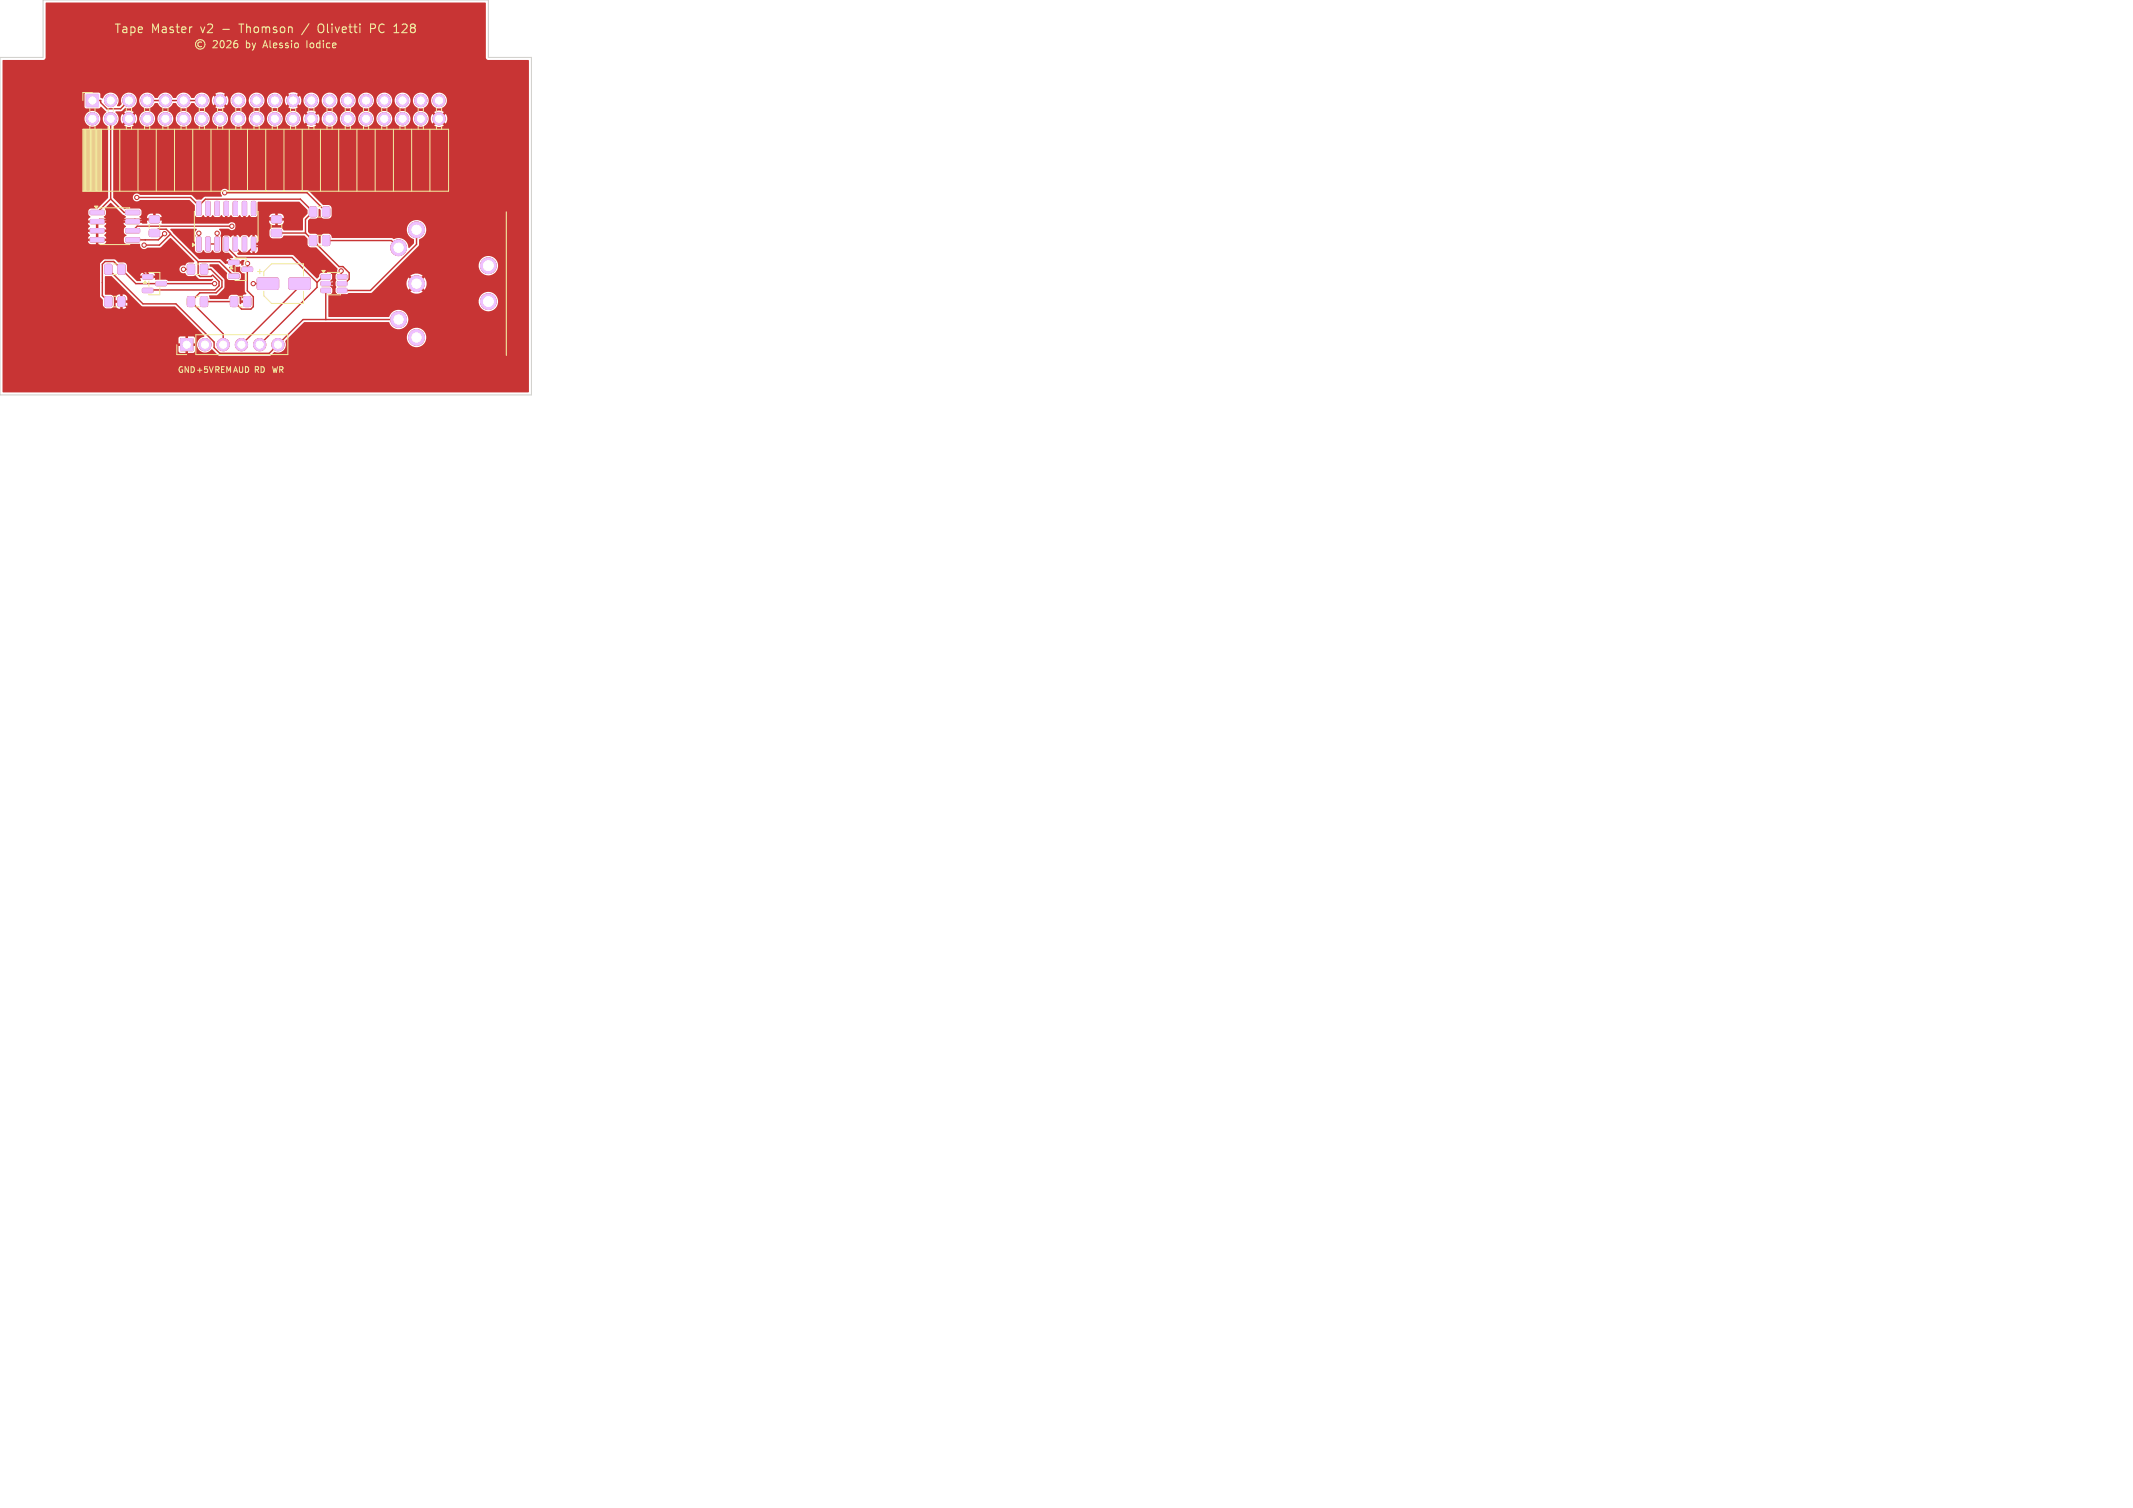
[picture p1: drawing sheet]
<svg xmlns="http://www.w3.org/2000/svg" width="297mm" height="210mm" viewBox="0 0 297 210" stroke-linecap="round" stroke-linejoin="round" font-family="sans-serif">
<defs><g id="words">
<g font-size="1.7" fill="#f2eda1">
<text x="15.8" y="4.8">Tape</text>
<text x="21.1" y="4.8">Master</text>
<text x="28.1" y="4.8">v2</text>
<text x="31.3" y="4.8">-</text>
<text x="33.9" y="4.8">Thomson</text>
<text x="45.2" y="4.8">Olivetti</text>
<text x="52.7" y="4.8">PC</text>
<text x="56.2" y="4.8">128</text>
</g>
<g font-size="1.4" fill="#f2eda1">
<text x="34.3" y="6.9">by</text>
<text x="36.9" y="6.9">Alessio</text>
<text x="43.1" y="6.9">Iodice</text>
</g>
<g font-size="1.1" fill="#f2eda1">
<text x="24.7" y="52.1">GND+5V REMAUD RD</text>
<text x="37.8" y="52.1">WR</text>
</g>
</g></defs>
<g fill="#c83434" stroke="#c83434" stroke-width=".14">
<path d="M26.1 41.4l.7-.1 .3 .2v1l-.2 .2h-.6l-.2-.2z"/>
<path d="M28 41.4l.7-.1 .2 .2v1l-.1 .2h-.7l-.2-.2z"/>
<path d="M35.9 38.8l.1-.1h2.6l.2 .3v1.1l-.3 .2h-2.5l-.2-.2z"/>
<path d="M40.3 38.8l.2-.1h2.5l.2 .3v1.1l-.2 .2h-2.6l-.2-.2z"/>
<path d="M12.6 29.3h1.8l.1 .5-.1 .1h-1.8l-.1-.2z"/>
<path d="M12.6 30.6h1.8l.1 .5-.1 .1h-1.8l-.1-.2z"/>
<path d="M12.6 31.9l1.8-.1 .1 .5-.1 .1h-1.8l-.1-.1z"/>
<path d="M12.6 33.1h1.8l.1 .5-.1 .1h-1.8l-.1-.1z"/>
<path d="M17.5 33.1h1.9v.5l-.1 .1h-1.7l-.1-.1z"/>
<path d="M17.5 31.9l1.9-.1v.5l-.1 .1h-1.7l-.1-.1z"/>
<path d="M17.5 30.6h1.9v.5l-.1 .1h-1.7l-.1-.2z"/>
<path d="M17.5 29.3h1.9v.5l-.1 .1h-1.7l-.1-.2z"/>
<path d="M31.9 36.3h1.3l.1 .5-.2 .1-1.2-.1-.1-.1z"/>
<path d="M31.9 38.2h1.3l.1 .5-.2 .1-1.2-.1-.1-.1z"/>
<path d="M33.7 37.2h1.4l.1 .5-.2 .1h-1.2l-.1-.1z"/>
<path d="M43.1 28.9l.7-.1 .3 .2v1l-.2 .2h-.6l-.2-.2z"/>
<path d="M45 28.9l.7-.1 .2 .2v1l-.1 .2h-.7l-.2-.2z"/>
<path d="M14.6 41.4l.7-.1 .3 .2v1l-.2 .2h-.6l-.2-.2z"/>
<path d="M16.5 41.4l.7-.1 .2 .2v1l-.1 .2h-.7l-.2-.2z"/>
<path d="M43.1 32.9l.7-.1 .3 .2v1l-.2 .2h-.6l-.2-.2z"/>
<path d="M45 32.9l.7-.1 .2 .2v1l-.1 .2h-.7l-.2-.2z"/>
<path d="M20.8 32h1.3l.1 .2v.6l-.2 .2-1.1-.1-.1-.2z"/>
<path d="M20.8 30.1h1.3l.1 .2v.6l-.2 .2-1.1-.1-.1-.2z"/>
<path d="M14.6 36.9l.7-.1 .3 .2v1l-.2 .2h-.6l-.2-.2z"/>
<path d="M16.5 36.9l.7-.1 .2 .2v1l-.1 .2h-.7l-.2-.2z"/>
<path d="M26.1 36.9l.7-.1 .3 .2v1l-.2 .2h-.6l-.2-.2z"/>
<path d="M28 36.9l.7-.1 .2 .2v1l-.1 .2h-.7l-.2-.2z"/>
<path d="M27.4 33h.4l.2 .1v1.7l-.1 .1h-.5z"/>
<path d="M28.7 33h.4l.1 .1 .1 1.7-.1 .1h-.5z"/>
<path d="M30 33h.4l.1 .1v1.7l-.1 .1h-.5z"/>
<path d="M31.2 33h.4l.2 .1v1.7l-.1 .1h-.5z"/>
<path d="M32.5 33h.4l.2 .1v1.7l-.1 .1h-.5z"/>
<path d="M33.8 33h.4l.1 .1v1.7l-.1 .1h-.4z"/>
<path d="M35.1 33h.4l.1 .1v1.7l-.1 .1h-.5z"/>
<path d="M35.1 28.1h.4h.1v1.8l-.1 .1-.5-.1z"/>
<path d="M33.8 28.1h.4h.1v1.8l-.1 .1-.4-.1z"/>
<path d="M32.5 28.1h.4h.2v1.8l-.1 .1-.5-.1z"/>
<path d="M31.2 28.1h.4h.2v1.8l-.1 .1-.5-.1z"/>
<path d="M30 28.1h.4h.1v1.8l-.1 .1-.5-.1z"/>
<path d="M28.7 28.1h.4h.1l.1 1.8-.1 .1-.5-.1z"/>
<path d="M27.4 28.1h.4h.2v1.8l-.1 .1-.5-.1z"/>
<path d="M37.8 32h1.3l.1 .2v.6l-.2 .2-1.1-.1-.1-.2z"/>
<path d="M37.8 30.1h1.3l.1 .2v.6l-.2 .2-1.1-.1-.1-.2z"/>
<path d="M32.1 41.4l.8-.1 .2 .2v1l-.2 .2h-.6l-.2-.2z"/>
<path d="M34 41.4l.7-.1 .2 .2v1l-.1 .2h-.7l-.2-.2z"/>
<path d="M19.9 38.3h1.3l.1 .5-.2 .1-1.2-.1-.1-.1z"/>
<path d="M19.9 40.2h1.3l.1 .5-.2 .1-1.2-.1-.1-.1z"/>
<path d="M21.7 39.2h1.4l.1 .5-.2 .1h-1.2l-.1-.1z"/>
<path d="M25.2 47.2h1.6v1.7h-1.6z"/>
<path d="M12 13.2h1.7v1.7h-1.7z"/>
<path d="M44.7 38.3h1.2l.1 .5-.1 .1-1.1-.1-.1-.1z"/>
<path d="M44.7 39.2h1.2l.1 .5-.1 .1h-1.1l-.1-.1z"/>
<path d="M44.7 40.2h1.2l.1 .5-.1 .1-1.1-.1-.1-.1z"/>
<path d="M47 40.2h1.2l.1 .5-.1 .1-1.1-.1-.1-.1z"/>
<path d="M47 39.2h1.2l.1 .5-.1 .1h-1.1l-.1-.1z"/>
<path d="M47 38.3h1.2l.1 .5-.1 .1-1.1-.1-.1-.1z"/>
<circle cx="68" cy="37" r="1.1"/>
<circle cx="68" cy="42" r="1.1"/>
<circle cx="58" cy="32" r="1.1"/>
<circle cx="58" cy="39.5" r="1.1"/>
<circle cx="58" cy="47" r="1.1"/>
<circle cx="55.5" cy="34.5" r="1.1"/>
<circle cx="55.5" cy="44.5" r="1.1"/>
<circle cx="28.5" cy="48" r=".85"/>
<circle cx="31.1" cy="48" r=".85"/>
<circle cx="33.6" cy="48" r=".85"/>
<circle cx="36.2" cy="48" r=".85"/>
<circle cx="38.7" cy="48" r=".85"/>
<circle cx="12.9" cy="16.5" r=".85"/>
<circle cx="15.4" cy="14" r=".85"/>
<circle cx="15.4" cy="16.5" r=".85"/>
<circle cx="17.9" cy="14" r=".85"/>
<circle cx="17.9" cy="16.5" r=".85"/>
<circle cx="20.5" cy="14" r=".85"/>
<circle cx="20.5" cy="16.5" r=".85"/>
<circle cx="23" cy="14" r=".85"/>
<circle cx="23" cy="16.5" r=".85"/>
<circle cx="25.6" cy="14" r=".85"/>
<circle cx="25.6" cy="16.5" r=".85"/>
<circle cx="28.1" cy="14" r=".85"/>
<circle cx="28.1" cy="16.5" r=".85"/>
<circle cx="30.6" cy="14" r=".85"/>
<circle cx="30.6" cy="16.5" r=".85"/>
<circle cx="33.2" cy="14" r=".85"/>
<circle cx="33.2" cy="16.5" r=".85"/>
<circle cx="35.7" cy="14" r=".85"/>
<circle cx="35.7" cy="16.5" r=".85"/>
<circle cx="38.3" cy="14" r=".85"/>
<circle cx="38.3" cy="16.5" r=".85"/>
<circle cx="40.8" cy="14" r=".85"/>
<circle cx="40.8" cy="16.5" r=".85"/>
<circle cx="43.3" cy="14" r=".85"/>
<circle cx="43.3" cy="16.5" r=".85"/>
<circle cx="45.9" cy="14" r=".85"/>
<circle cx="45.9" cy="16.5" r=".85"/>
<circle cx="48.4" cy="14" r=".85"/>
<circle cx="48.4" cy="16.5" r=".85"/>
<circle cx="51" cy="14" r=".85"/>
<circle cx="51" cy="16.5" r=".85"/>
<circle cx="53.5" cy="14" r=".85"/>
<circle cx="53.5" cy="16.5" r=".85"/>
<circle cx="56" cy="14" r=".85"/>
<circle cx="56" cy="16.5" r=".85"/>
<circle cx="58.6" cy="14" r=".85"/>
<circle cx="58.6" cy="16.5" r=".85"/>
<circle cx="61.1" cy="14" r=".85"/>
<circle cx="61.1" cy="16.5" r=".85"/>
<circle cx="20.1" cy="34.1" r=".3"/>
<circle cx="25.5" cy="37.5" r=".3"/>
<circle cx="19" cy="27.5" r=".3"/>
<circle cx="35.3" cy="39.5" r=".3"/>
<circle cx="32.3" cy="31.5" r=".3"/>
<circle cx="22.9" cy="32.5" r=".3"/>
<circle cx="34.5" cy="36.7" r=".3"/>
<circle cx="27.7" cy="32.5" r=".3"/>
<circle cx="29.9" cy="39.5" r=".3"/>
<circle cx="47.5" cy="37.7" r=".3"/>
<circle cx="31.3" cy="26.8" r=".3"/>
<circle cx="30.2" cy="32.5" r=".3"/>
</g>
<g fill="none" stroke="#c83434" stroke-width=".2">
<path d="M12.9 14h1.1v.3l.9 .9h1.9l1.1-1.2M15.4 16.5v11.2M20.5 14h7.6M40.8 14l-1.2 1.2h-7.8l-1.2-1.2-1.2 1.3h-10.2l-1.3 1.2M43.4 16.5l1.1-1.2h15.4l1.2 1.2M14.3 39.4h.1M15.1 37.5l4.8 4.8h4.6l5.3 5.3v.8l.8 .8h6.9l4.7-4.7h13.3M15.4 27.7l1.9 1.9h1.2M15.4 27.7l-1.9 1.9M17.8 35.8l-.2 .2h-3.2l-.6 .6v5.7l2 2h3.4M18.8 30.6l-.3 .3M19 27.5h7.5l1.2 1.2"/>
<path d="M20.2 33.4h.1M21.5 32.5l.5-.6h1.1l.6 .7M22.9 32.5l-.8 .9h-3.6M23.7 32.6l-1.5 1.5h-2.1M23.7 32.6l3.9 3.8M25.5 37.5h.1M25.5 37.5h1.1M27.6 36.4h3l2 2.1M27.6 36.4v1.8l.3 .3h1.5l.2-.2 .9 .9v.6l-.6 .6h-9.3v.1M27.7 28.7l.9-1h13.2l1.8 1.8-1.1 1.1v1.9M27.7 28.7v.3M27.7 32.5v1.5"/>
<path d="M28.4 37.5h1l1.5 1.5v1l-.8 .8h-2.3l-1.2 1.2 4.5 4.5v1.5M29 29v1.3M29.9 39.5h-11l-3.1-3.1h-1.2l-.3 .4v4.4l.8 .8M30.2 32.5v1.5h-1.2M31.3 26.8h11.5l2.6 2.7M31.5 34v.3l1.5 1.6h7.7l3.4 3.4M31.5 29v1.3M32.3 31.5h-13.2l-.6 .6M32.8 32.7h-1.7l-.2 .3v2l1.5 1.6h.2v.4l1 1.1v3.1l.8 .8M32.8 32.7v1.7l.8 .9h.8l.9-1M32.8 34h.1M32.9 30.3v2.3l-.1 .1"/>
<path d="M34 29v1.3M34.5 36.7l-.1 3.8 .9 .8v1.4l-.4 .4h-1.3l-1-1.1h-4.2M35.3 39.5h2M35.3 34.3h7.2l3.9 3.9v.7l-.7 .6M35.3 34v.3M38.5 32.5h4M38.5 30.6l-.2-.3h-16.6l-.2 .3h-7.7l-.3 .3v2.5h1.9l5.2 5.2M41.7 39.5v.4l-8.1 8.1M42.5 32.5l4.7 4.6h.6l.8 .9v.9l-.6 .6h-.4M44.1 39.3v.7l-7.9 8M45.4 39.5h.3M45.4 38.6h-.5l-.8 .7"/>
<path d="M45.4 33.5h9.1l1 1M45.7 39.5l.8 .8v.4l.4 .4h9.5l1.6-1.6M47.5 37.7v.7l.1 .2M58 32v2l-6.4 6.5h-4M16.9 42l2.3 2.3M19.2 44.3l3.7 3.7h3.1M45.4 40.5v4"/>
</g>
<g fill="#c83434">
<path d="M29.2 36.8h1.2l1.2 1.2v.7l.2 .3h1.5l.2-.3v-.7l.5 .1 .1 2.4 .2 .4a.69 .69 0 0 0-.7 .9h.7l.1 .3-.8 .1v.1l-.1 .1-.1-.2v-.7a.49 .49 0 0 0-.5-.5h-.6a.66 .66 0 0 0-.5 .6h-2.6l-.1-.4 1.1-.1 1.1-1.1-.1-1.2-1.6-1.6-.4-.1z"/>
<path d="M23.8 31.9h3.6a.84 .84 0 0 0-.2 1l-.1 1.9 .2 .3 .7 .1 .3-.4 .4 .4h.4l.2-.1 .3-.3 .4 .4h.4l.2-.1 .2-.3 .4 .4h.6l.7 .7-.7 .1-.3 .4h2.1l.1-.2 .3 .1-.1 .6-.3 .1v-.3h-.9v.5l.7-.1 .1 .8h-1l-.6-.6 .1-.1h.4v-.5l-1 .1-.7-.7h-3l-3.6-3.6-.4-.5z"/>
<path d="M6.4 .4h61.2l.1 7.8 .3 .2h5.6v46.2h-73.2v-7.5h24.5v.7h.6v.4h-.6v.7l.2 .3h.7v-.7h.4v.7l.7-.1 .2-.1 .1-.8h-.7v-.4h.6v-.7l-.2-.2h-.7v.6h-.4v-.6h-.7l-.2 .2h-24.5v-10.3h13.5v4.4l.4 .6 .1 .9 .3 .2h.8l.3-.2 .1-.5h.2a.61 .61 0 0 0 .6 .8v-.8h.4v.8l.5-.2 .1-.2v-.4h-1.8v-.7h.2v.3h.6v-.8h.4v.8h.6a.61 .61 0 0 0-.6-.8 .7 .7 0 0 0-1 .5h-.2l-.2-.3-.2-.1-.9-.1 .1-2.6 .9 .1 4.2 4.1 4.6 .1 4 4v.2a1.13 1.13 0 0 0-.8 1.7 1.13 1.13 0 0 0 1.9 0l1.1 1h6.9l.7-.6a1.2 1.2 0 0 0 1.3-.2 1.2 1.2 0 0 0 .2-1.3l.6-.6h16.3a1.35 1.35 0 0 0 1.9 1.4 1.35 1.35 0 0 0 .4-2.3 1.35 1.35 0 0 0-2.2 .7l-.1 .2h-16.3l2.1-2h11.8a1.36 1.36 0 0 0 2.1 .7 1.36 1.36 0 0 0 0-2.2 1.36 1.36 0 0 0-2.1 .7h-8.4h-.1v-2.2h20.9v.2a1.35 1.35 0 0 0 2.1 1.1 1.35 1.35 0 0 0 0-2.4 1.35 1.35 0 0 0-2.1 1.1h-20.9l.1-.9a.42 .42 0 0 0 .5-.4l-.1-.6 .1-.3h-.8l-.1-.1v-.3h.9l-.1-.3 .1-.3-.1-.5-.3-.2h-1.1a.5 .5 0 0 0-.4 .6l-.2 .2h-.1l-3.3-3.3h-7.7l-.1-.2 .4-.4 .5 .3h.4l.4-.3 .2 .3 .2 .1v-1.1h.4v1.1l.3-.2 .1-.2v-.7h-.8v-1.5h.4v1.1h.4v-.7l-.2-.4h-.6l-.5 .3-.3-.2-.4-.1-.5 .3-.3-.3h-.2v1.2l-.1 .1-.2-.1v-1.2h-.2l-.3 .3-.4-.3-.5 .1-.3 .3-.2-.2a.69 .69 0 0 0-.2-1h.1h1.2a.57 .57 0 0 0 .9 0 .57 .57 0 0 0 0-.8 .57 .57 0 0 0-.9 0h-9.2l-.1-.1v-.3h15v.4l.3 .2 .5 .1v-.7h.4v.6a.62 .62 0 0 0 .8-.6h-19v.4h-.1h-.6l-.1-.1h-2.5v.2l.3 .3-.2 .4v.5l.3 .4-.3 .3v.7l.3 .2h1.9a.62 .62 0 0 0 .3 .6 .62 .62 0 0 0 .7-.1h1.8l1.5-1.4 3.3 3.3-.1 .2h-.9l-.3 .4a.58 .58 0 0 0-.8 .5 .58 .58 0 0 0 .8 .5l.2 .3 .2 .1h1l.6 .5 1.8-.1 .1 .2-.3 .1h-6l-.3-.2-1.4 .1-.1-.3h-2.1l.1 .4h-.5l-.8-.8 2.1 .1v-.4h.3v.4h.9v-.2l-.4-.2h-1.3l-.2 .1-.2 .2h-1.2l-.6-.6v-.8l-.2-.2-.2-.1h-.8l-.6-.5h-1.4l-.6 .7h-13.5v-3.2h11.9l.1 .3 .2 .1h.7v-.4h.4v.4h.7l.4-.2v-.2h-14.4v-.4h12.9v-.9h.4v.9h1.1l-.3-.4 .3-.5h-2.5l.2 .4-.3 .5h-11.8v-1.3l12.9 .1v-1h.4v1h1.1l-.3-.5 .3-.5h-2.5l.2 .5-.3 .4h-11.8v-15.4h11.4v.1a1.1 1.1 0 0 0 1.6 .9 1.1 1.1 0 0 0 0-1.9 1.1 1.1 0 0 0-1.6 .9h-11.4v-3.4h11.4v1.9l1.9 .1 .4-.2 .7 .6v.1a1.17 1.17 0 0 0 .3 2.1v9.8l-1.5 1.5h-.9l-.3 .2-.1 .7 .3 .3-.3 .3-.1 .2h2.6v-.2l-.3-.3 .3-.4-.1-.5-.1-.3 .8-.8 1.7 1.7 .4 .3-.3 .5h2.5l-.1-.3-.2-.1 1.9 .1v-.6h.4v.6h.8a.62 .62 0 0 0-.8-.6h-.9l-.3 .5h-1.1l.3-.5v-.5l-.2-.2-1.9-.1-.3 .1-1.5-1.6v-.1h2.7a.58 .58 0 0 0 .4 .6 .58 .58 0 0 0 .6-.1h6.9l.7 .7 .1 1.4 .1 .2 .2 .1 .5-.1 .3-.2 .3 .3h.2v-1.2l.1-.1 .2 .1v1.2h.2l.3-.3 .4 .3 .5-.1 .4-.2 .2 .3h.2v-1.2l.1-.1 .3 .1v1.2h.2l.3-.3 .4 .3 .4-.1 .4-.2 .3 .3h.2v-1.2l.1-.1 .2 .1v1.2h3.3v.1h.8v-.6h.4v.6h.8v-.4l-.3-.2a2.78 2.78 0 0 0-1.6 .1l-.1 .4h-3.1l.3-.3 .4 .3 .5-.1 .2-.1 .1-1.9 .1-.1h5.6l1.2 1.2v.5l-.6 .7-.1 1.6h-2.6l-.4-.4h-1.1a.49 .49 0 0 0-.5 .5l.1 .7 .3 .3h1.2l.4-.4h2.9l.4 .5v.8l.2 .2 .2 .1 .9 .1 2.9 2.9v.3a.45 .45 0 0 1-.3 .6v.4a.43 .43 0 0 1 0 .6l.1 .7-.1 .3v.4l.2 .2 .2 .1h1.1l.4-.2h3l1.5-1.4h3.5v.4l.3 .6 .5-.6 .3 .3-.6 .5 .2 .1a1.39 1.39 0 0 0 1.6-.1l-.6-.5 .3-.3 .5 .6 .1-.2a1.39 1.39 0 0 0-.1-1.6l-.5 .6-.3-.3 .6-.5-.2-.1a1.39 1.39 0 0 0-1.6 .1l.6 .5-.3 .3-.5-.6-.3 .8h-3.5l2.5-2.5h11a1.35 1.35 0 0 0 1.9 1.4 1.35 1.35 0 0 0 .4-2.3 1.35 1.35 0 0 0-2.2 .7l-.1 .2h-11l2.7-2.7 .1-.9a1.36 1.36 0 0 0 .7-2.1 1.36 1.36 0 0 0-2.2 0 1.36 1.36 0 0 0 .7 2.1v.6l-.6 .6h-.1a1.43 1.43 0 0 0-2.1-1.2l-.3-.2h-8.2l-.1-.1a.49 .49 0 0 0-.5-.5l-.7 .1-.2 .1-.1 .2-.1 1-.2-.2v-.7a.49 .49 0 0 0-.5-.5l-.7 .1-.3-.3v-1.6l.3-.3h.8l.2-.1 .1-.2 .1-1 .2 .2 .1 .8 .1 .2 .3 .2 .8-.1 .3-.3v-1.2l-.2-.2-.2-.1-.9-.1-2-2h-11.1a.6 .6 0 0 0-.9 0 .6 .6 0 0 0 0 .8l-2.3 .1-.6 .4h-.6l-.8-.7h-7.2a.55 .55 0 0 0-.5-.1 .55 .55 0 0 0-.4 .4h-2.7v-9.8a1.1 1.1 0 0 0 .7-1.2h.3v.4l.2 .4 .5-.5 .2 .3-.4 .5a1.14 1.14 0 0 0 1.3 0l-.4-.5 .2-.3 .5 .5 .2-.4v-.3h.3v.1a1.1 1.1 0 0 0 1.2 1 1.1 1.1 0 0 0 1-1.1h.3v.1a1.1 1.1 0 0 0 1.2 1 1.1 1.1 0 0 0 1-1.1h.4v.1a1.1 1.1 0 0 0 1.2 1 1.1 1.1 0 0 0 1-1.1h.3v.1a1.1 1.1 0 0 0 1.2 1 1.1 1.1 0 0 0 1-1.1h.3v.1a1.1 1.1 0 0 0 1.2 1 1.1 1.1 0 0 0 1.1-1.1h.3v.1a1.1 1.1 0 0 0 1.2 1 1.1 1.1 0 0 0 1-1.1h.3v.1a1.1 1.1 0 0 0 1.2 1 1.1 1.1 0 0 0 1-1.1h.4v.1a1.1 1.1 0 0 0 1.2 1 1.1 1.1 0 0 0 1-1.1h.3v.1a1.1 1.1 0 0 0 1.2 1 1.1 1.1 0 0 0 1-1.2h.3v.4l.2 .4 .5-.5 .2 .3-.4 .5a1.14 1.14 0 0 0 1.3 0l-.4-.5 .2-.3 .5 .5 .2-.4v-.3h.3v.1a1.1 1.1 0 0 0 1.2 1 1.1 1.1 0 0 0 1-1.1h.3v.1a1.1 1.1 0 0 0 1.2 1 1.1 1.1 0 0 0 1-1.1h.4v.1a1.1 1.1 0 0 0 1.2 1 1.1 1.1 0 0 0 1-1.1h.3v.1a1.1 1.1 0 0 0 1.2 1 1.1 1.1 0 0 0 1-1.1h.3v.1a1.1 1.1 0 0 0 1.2 1 1.1 1.1 0 0 0 1.1-1.1h.3v.1a1.1 1.1 0 0 0 1.2 1 1.1 1.1 0 0 0 1-1.2h.3v.4l.2 .4 .5-.5 .2 .3-.4 .5a1.14 1.14 0 0 0 1.3 0l-.5-.5 .3-.3 .5 .5v-.1a1.14 1.14 0 0 0 0-1.2l-.5 .4-.3-.2 .5-.5h-.1a1.14 1.14 0 0 0-1.2 0l.4 .5-.2 .2-.5-.4-.2 .5h-.3a1.1 1.1 0 0 0-1.1-1 1.1 1.1 0 0 0-1.1 1.1h-.3l-.1-.2a1.1 1.1 0 0 0-1.1-.9 1.1 1.1 0 0 0-1.1 1.1h-.3v-.2a1.1 1.1 0 0 0-1.2-.9 1.1 1.1 0 0 0-1 1.1h-.3l-.1-.2a1.1 1.1 0 0 0-1.1-.9 1.1 1.1 0 0 0-1 1.1h-.4v-.2a1.1 1.1 0 0 0-1.2-.9 1.1 1.1 0 0 0-1 1.1h-.3v-.2a1.1 1.1 0 0 0-1.2-.9 1.1 1.1 0 0 0-1 1.1h-.3l-.2-.6-.5 .4-.2-.2 .4-.5a1.14 1.14 0 0 0-1.3 0l.4 .5-.2 .2-.5-.4-.2 .5h-.3a1.1 1.1 0 0 0-1.1-1 1.1 1.1 0 0 0-1.1 1.1h-.3l-.1-.2a1.1 1.1 0 0 0-1.1-.9 1.1 1.1 0 0 0-1 1.1h-.4v-.2a1.1 1.1 0 0 0-1.2-.9 1.1 1.1 0 0 0-1 1.1h-.3v-.2a1.1 1.1 0 0 0-1.2-.9 1.1 1.1 0 0 0-1 1.1h-.3l-.1-.2a1.1 1.1 0 0 0-1.1-.9 1.1 1.1 0 0 0-1.1 1.1h-.3v-.2a1.1 1.1 0 0 0-1.2-.9 1.1 1.1 0 0 0-1 1.1h-.3l-.1-.2a1.1 1.1 0 0 0-1.1-.9 1.1 1.1 0 0 0-1 1.1h-.4v-.2a1.1 1.1 0 0 0-1.2-.9 1.1 1.1 0 0 0-1 1.1h-.3v-.2a1.1 1.1 0 0 0-1.2-.9 1.1 1.1 0 0 0-1 1.1h-.3l-.2-.6-.5 .4-.2-.2 .4-.5a1.14 1.14 0 0 0-1.3 0l.4 .5-.2 .2-.5-.4-.2 .5h-.3l-.1-.4-.3-.4 .1-.1h.7l.6-.5a1.12 1.12 0 0 0 1.6-1.1h.3v.2a1.15 1.15 0 0 0 1 1 1.15 1.15 0 0 0 1.2-.7h.4a1.17 1.17 0 0 0 1.1 .7 1.17 1.17 0 0 0 1-.7h.4a1.17 1.17 0 0 0 1.1 .7 1.17 1.17 0 0 0 1.1-.7h.4a1.11 1.11 0 0 0 1.2 .7 1.11 1.11 0 0 0 .9-1.2h.3v.4l.2 .4 .5-.5 .2 .3-.4 .4v.1a1.14 1.14 0 0 0 1.3-.1l-.4-.4 .2-.3 .5 .5 .2-.4v-.4h.3v.2a1.1 1.1 0 0 0 1.2 1 1.1 1.1 0 0 0 1-1.2h.3v.2a1.1 1.1 0 0 0 1.2 1 1.1 1.1 0 0 0 1-1.2h.4v.2a1.1 1.1 0 0 0 1.2 1 1.1 1.1 0 0 0 1-1.2h.3v.4l.2 .4 .5-.5 .2 .3-.5 .4 .1 .1a1.14 1.14 0 0 0 1.3-.1l-.5-.4 .3-.3 .4 .5 .2-.4 .1-.4h.2v.2a1.1 1.1 0 0 0 1.2 1 1.1 1.1 0 0 0 1.1-1.2h.3v.2a1.1 1.1 0 0 0 1.2 1 1.1 1.1 0 0 0 1-1.2h.3v.2a1.1 1.1 0 0 0 1.2 1 1.1 1.1 0 0 0 1-1.2h.4v.2a1.1 1.1 0 0 0 1.2 1 1.1 1.1 0 0 0 1-1.2h.3v.2a1.1 1.1 0 0 0 1.2 1 1.1 1.1 0 0 0 1-1.2h.3v.2a1.1 1.1 0 0 0 1.2 1 1.1 1.1 0 0 0 1.1-1.2h.3v.2a1.1 1.1 0 0 0 1.2 1 1.1 1.1 0 0 0 1-1.2h.3v.2a1.1 1.1 0 0 0 1.7 .8 1.1 1.1 0 0 0 0-1.8 1.1 1.1 0 0 0-1.7 .8h-.3v-.2a1.1 1.1 0 0 0-1.2-.8 1.1 1.1 0 0 0-1 1h-.3l-.1-.2a1.1 1.1 0 0 0-1.1-.8 1.1 1.1 0 0 0-1.1 1h-.3v-.2a1.1 1.1 0 0 0-1.2-.8 1.1 1.1 0 0 0-1 1h-.3l-.1-.2a1.1 1.1 0 0 0-1.1-.8 1.1 1.1 0 0 0-1 1h-.4v-.2a1.1 1.1 0 0 0-1.2-.8 1.1 1.1 0 0 0-1 1h-.3v-.2a1.1 1.1 0 0 0-1.2-.8 1.1 1.1 0 0 0-1 1h-.3l-.1-.2a1.1 1.1 0 0 0-1.1-.8 1.1 1.1 0 0 0-1.1 1h-.2l-.3-.6-.4 .5-.3-.3 .5-.4-.1-.1a1.14 1.14 0 0 0-1.3 .1l.5 .4-.2 .3-.5-.5-.2 .6h-.3a1.1 1.1 0 0 0-1.1-1 1.1 1.1 0 0 0-1.1 1h-.4v-.2a1.1 1.1 0 0 0-1.2-.8 1.1 1.1 0 0 0-1 1h-.3v-.2a1.1 1.1 0 0 0-1.2-.8 1.1 1.1 0 0 0-1 1h-.3l-.2-.6-.5 .5-.2-.3 .4-.4v-.1a1.14 1.14 0 0 0-1.3 .1l.4 .4-.2 .3-.5-.5-.2 .6h-.3a1.15 1.15 0 0 0-1-1 1.15 1.15 0 0 0-1.2 .7h-.4a1.17 1.17 0 0 0-1.1-.7 1.17 1.17 0 0 0-1 .7h-.4a1.17 1.17 0 0 0-1.1-.7 1.17 1.17 0 0 0-1.1 .7h-.4a1.11 1.11 0 0 0-1.1-.7 1.11 1.11 0 0 0-1 1h-.3l-.1-.2a1.13 1.13 0 0 0-1.5-.7 1.13 1.13 0 0 0-.6 1.5l-.3 .3-.3-.1a1.15 1.15 0 0 0-.4-1.7 1.15 1.15 0 0 0-1.6 .7l-.3-.1v-.5l-.3-.2h-1.7l-.2 .2h-11.4v-4.7h5.6l.3-.3z"/>
</g>
<g fill="none" stroke="#f2eda1" stroke-width=".14">
<path d="M11.5 18h51v8.6h-51zM11.7 18v8.6M11.8 18v8.6M11.9 18v8.6M12 18v8.6M12.1 18v8.6M12.3 18v8.6M12.4 18v8.6M12.5 15.1v.4M12.5 17.6v9M12.6 18v8.6M12.7 18v8.6"/>
<path d="M12.8 18v8.6M12.9 12.9h-1.4v1.1M13 18v8.6M13.1 18v8.6M13.2 18v8.6M13.2 15.1v.4M13.2 17.6v.4M13.3 18v8.6M13.4 18v8.6M13.5 18v8.6M13.7 18v8.6M13.8 18v8.6"/>
<path d="M13.9 18v8.6M14 18v8.6M14.1 18v8.6M15 15.1v.4M15 17.6v.4M15.8 15.1v.4M15.8 17.6v.4M16.7 18v8.6M17.6 15.1v.4M17.6 17.6v.4M18.3 15.1v.4M18.3 17.6v.4"/>
<path d="M19.2 18v8.6M20.1 15.1v.4M20.1 17.6v.4M20.8 15.1v.4M20.8 17.6v.4M21.8 18v8.6M22.7 15.1v.4M22.7 17.6v.4M23.4 15.1v.4M23.4 17.6v.4M24.3 18v8.6M25.2 15.1v.4"/>
<path d="M25.2 17.6v.4M25.9 15.1v.4M25.9 17.6v.4M26.8 18v8.6M27.8 15.1v.4M27.8 17.6v.4M28.1 5.9a.34 .34 0 0 0-.6 .3 .34 .34 0 0 0 .6 .3M28.5 15.1v.4M28.5 17.6v.4M29.4 18v8.6M29.7 5.8l.4-.1 .2 .2-.7 .8h.7M30.3 15.1v.4"/>
<path d="M30.3 17.6v.4M30.8 5.7h.1a.53 .53 0 0 1 .3 .5 .53 .53 0 0 1-.3 .5 .66 .66 0 0 1-.1-1zM31 15.1v.4M31 17.6v.4M31.6 5.8l.4-.1 .2 .2-.7 .8h.7M31.9 18v8.6M32.8 15.1v.4M32.8 17.6v.4M33 5.7h-.3a.67 .67 0 0 0 0 1l.4-.1v-.4l-.2-.2h-.2l-.2 .2M33.5 15.1v.4M33.5 17.6v.4M34.5 18v8.6"/>
<path d="M35.4 15.1v.4M35.4 17.6v.4M36.1 15.1v.4M36.1 17.6v.4M37 18v8.6M37.9 15.1v.4M37.9 17.6v.4M38.6 15.1v.4M38.6 17.6v.4M39.5 18v8.6M40.5 15.1v.4M40.5 17.6v.4"/>
<path d="M41.2 15.1v.4M41.2 17.6v.4M42.1 18v8.6M42.7 5.7v1M43 15.1v.4M43 17.6v.4M43.7 15.1v.4M43.7 17.6v.4M44.6 18v8.6M45.5 15.1v.4M45.5 17.6v.4M46.3 15.1v.4"/>
<path d="M46.3 17.6v.4M47.2 18v8.6M48.1 15.1v.4M48.1 17.6v.4M48.8 15.1v.4M48.8 17.6v.4M49.7 18v8.6M50.6 15.1v.4M50.6 17.6v.4M51.3 15.1v.4M51.3 17.6v.4M52.2 18v8.6"/>
<path d="M53.2 15.1v.4M53.2 17.6v.4M53.9 15.1v.4M53.9 17.6v.4M54.8 18v8.6M55.7 15.1v.4M55.7 17.6v.4M56.4 15.1v.4M56.4 17.6v.4M57.3 18v8.6M58.2 15.1v.4M58.2 17.6v.4"/>
<path d="M59 15.1v.4M59 17.6v.4M59.9 18v8.6M60.8 15.1v.4M60.8 17.6v.4M61.5 15.1v.4M61.5 17.6v.4M13.9 29v-.1h4.2v.1M13.9 34v.1h4.2v-.1M15.8 36.8h.4M15.8 38.2h.4M20.7 38l1.6-.1v1"/>
<path d="M20.7 39.1v.8M20.8 31.2v.6M22.2 31.2v.6M27.1 29.4v4.2M27.3 36.8h.4M27.3 38.2h.4M32.7 36l1.6-.1v1M32.7 37.1v.8M34.3 38.1v1l-1.6-.1M35.9 29.4v4.2M35.9 37.8h.6M36.2 37.5v.6"/>
<path d="M36.7 38.4v-.6l1.1-1.1h4.5v1.7M37.8 31.2v.6M39.2 31.2v.6M44.3 28.8h.4M44.3 30.2h.4M44.3 32.8h.4M44.3 34.2h.4M45.6 38h1.8M15.8 41.3h.4M15.8 42.7h.4M22.3 40.1v1l-1.6-.1M24.6 48v1.4h1.4"/>
<path d="M27.3 46.6h12.8v2.8h-12.8zM27.3 41.3h.4M27.3 42.7h.4M33.3 41.3h.4M33.3 42.7h.4M36.7 40.6v.6l1.1 1.1h4.5v-1.7M45.6 41h1.8"/>
<circle cx="27.9" cy="6.2" r=".67"/>
</g>
<path d="M33.3 3.3h.6M43 3.3l-1 1.5M44.8 3.3a.4 .4 0 0 0-.5 .4v.4a.4 .4 0 0 0 .5 .4M52.3 3.6l-.2-.3h-.5v1.2M52.3 3.7l-.2 .3h-.5M54.9 4.5h.6M70.5 29.5v20" fill="none" stroke="#f2eda1" stroke-width=".15"/>
<g fill="#f2eda1" stroke="#f2eda1" stroke-width=".14">
<path d="M13.2 28.7h.4l-.2 .3z"/>
<path d="M32.2 37.1l.2 .4h-.4z"/>
<path d="M26.8 33.9l.3 .2-.3 .2z"/>
<path d="M20.2 39.1l.2 .4h-.4z"/>
<path d="M44.8 37.7h.5l-.3 .3z"/>
</g>
<g fill="#efc1ff" stroke="#efc1ff" stroke-width=".14">
<path d="M26.1 41.4l.7-.1 .3 .2v1l-.2 .2h-.6l-.2-.2z"/>
<path d="M28 41.4l.7-.1 .2 .2v1l-.1 .2h-.7l-.2-.2z"/>
<path d="M35.9 38.8l.1-.1h2.6l.2 .3v1.1l-.3 .2h-2.5l-.2-.2z"/>
<path d="M40.3 38.8l.2-.1h2.5l.2 .3v1.1l-.2 .2h-2.6l-.2-.2z"/>
<path d="M12.6 29.3h1.8l.1 .5-.1 .1h-1.8l-.1-.2z"/>
<path d="M12.6 30.6h1.8l.1 .5-.1 .1h-1.8l-.1-.2z"/>
<path d="M12.6 31.9l1.8-.1 .1 .5-.1 .1h-1.8l-.1-.1z"/>
<path d="M12.6 33.1h1.8l.1 .5-.1 .1h-1.8l-.1-.1z"/>
<path d="M17.5 33.1h1.9v.5l-.1 .1h-1.7l-.1-.1z"/>
<path d="M17.5 31.9l1.9-.1v.5l-.1 .1h-1.7l-.1-.1z"/>
<path d="M17.5 30.6h1.9v.5l-.1 .1h-1.7l-.1-.2z"/>
<path d="M17.5 29.3h1.9v.5l-.1 .1h-1.7l-.1-.2z"/>
<path d="M31.9 36.3h1.3l.1 .5-.2 .1-1.2-.1-.1-.1z"/>
<path d="M31.9 38.2h1.3l.1 .5-.2 .1-1.2-.1-.1-.1z"/>
<path d="M33.7 37.2h1.4l.1 .5-.2 .1h-1.2l-.1-.1z"/>
<path d="M43.1 28.9l.7-.1 .3 .2v1l-.2 .2h-.6l-.2-.2z"/>
<path d="M45 28.9l.7-.1 .2 .2v1l-.1 .2h-.7l-.2-.2z"/>
<path d="M14.6 41.4l.7-.1 .3 .2v1l-.2 .2h-.6l-.2-.2z"/>
<path d="M16.5 41.4l.7-.1 .2 .2v1l-.1 .2h-.7l-.2-.2z"/>
<path d="M43.1 32.9l.7-.1 .3 .2v1l-.2 .2h-.6l-.2-.2z"/>
<path d="M45 32.9l.7-.1 .2 .2v1l-.1 .2h-.7l-.2-.2z"/>
<path d="M20.8 32h1.3l.1 .2v.6l-.2 .2-1.1-.1-.1-.2z"/>
<path d="M20.8 30.1h1.3l.1 .2v.6l-.2 .2-1.1-.1-.1-.2z"/>
<path d="M14.6 36.9l.7-.1 .3 .2v1l-.2 .2h-.6l-.2-.2z"/>
<path d="M16.5 36.9l.7-.1 .2 .2v1l-.1 .2h-.7l-.2-.2z"/>
<path d="M26.1 36.9l.7-.1 .3 .2v1l-.2 .2h-.6l-.2-.2z"/>
<path d="M28 36.9l.7-.1 .2 .2v1l-.1 .2h-.7l-.2-.2z"/>
<path d="M27.4 33h.4l.2 .1v1.7l-.1 .1h-.5z"/>
<path d="M28.7 33h.4l.1 .1 .1 1.7-.1 .1h-.5z"/>
<path d="M30 33h.4l.1 .1v1.7l-.1 .1h-.5z"/>
<path d="M31.2 33h.4l.2 .1v1.7l-.1 .1h-.5z"/>
<path d="M32.5 33h.4l.2 .1v1.7l-.1 .1h-.5z"/>
<path d="M33.8 33h.4l.1 .1v1.7l-.1 .1h-.4z"/>
<path d="M35.1 33h.4l.1 .1v1.7l-.1 .1h-.5z"/>
<path d="M35.1 28.1h.4h.1v1.8l-.1 .1-.5-.1z"/>
<path d="M33.8 28.1h.4h.1v1.8l-.1 .1-.4-.1z"/>
<path d="M32.5 28.1h.4h.2v1.8l-.1 .1-.5-.1z"/>
<path d="M31.2 28.1h.4h.2v1.8l-.1 .1-.5-.1z"/>
<path d="M30 28.1h.4h.1v1.8l-.1 .1-.5-.1z"/>
<path d="M28.7 28.1h.4h.1l.1 1.8-.1 .1-.5-.1z"/>
<path d="M27.4 28.1h.4h.2v1.8l-.1 .1-.5-.1z"/>
<path d="M37.8 32h1.3l.1 .2v.6l-.2 .2-1.1-.1-.1-.2z"/>
<path d="M37.8 30.1h1.3l.1 .2v.6l-.2 .2-1.1-.1-.1-.2z"/>
<path d="M32.1 41.4l.8-.1 .2 .2v1l-.2 .2h-.6l-.2-.2z"/>
<path d="M34 41.4l.7-.1 .2 .2v1l-.1 .2h-.7l-.2-.2z"/>
<path d="M19.9 38.3h1.3l.1 .5-.2 .1-1.2-.1-.1-.1z"/>
<path d="M19.9 40.2h1.3l.1 .5-.2 .1-1.2-.1-.1-.1z"/>
<path d="M21.7 39.2h1.4l.1 .5-.2 .1h-1.2l-.1-.1z"/>
<path d="M25.2 47.2h1.6v1.7h-1.6z"/>
<path d="M12 13.2h1.7v1.7h-1.7z"/>
<path d="M44.7 38.3h1.2l.1 .5-.1 .1-1.1-.1-.1-.1z"/>
<path d="M44.7 39.2h1.2l.1 .5-.1 .1h-1.1l-.1-.1z"/>
<path d="M44.7 40.2h1.2l.1 .5-.1 .1-1.1-.1-.1-.1z"/>
<path d="M47 40.2h1.2l.1 .5-.1 .1-1.1-.1-.1-.1z"/>
<path d="M47 39.2h1.2l.1 .5-.1 .1h-1.1l-.1-.1z"/>
<path d="M47 38.3h1.2l.1 .5-.1 .1-1.1-.1-.1-.1z"/>
<circle cx="68" cy="37" r="1.1"/>
<circle cx="68" cy="42" r="1.1"/>
<circle cx="58" cy="32" r="1.1"/>
<circle cx="58" cy="39.5" r="1.1"/>
<circle cx="58" cy="47" r="1.1"/>
<circle cx="55.5" cy="34.5" r="1.1"/>
<circle cx="55.5" cy="44.5" r="1.1"/>
<circle cx="28.5" cy="48" r=".85"/>
<circle cx="31.1" cy="48" r=".85"/>
<circle cx="33.6" cy="48" r=".85"/>
<circle cx="36.2" cy="48" r=".85"/>
<circle cx="38.7" cy="48" r=".85"/>
<circle cx="12.9" cy="16.5" r=".85"/>
<circle cx="15.4" cy="14" r=".85"/>
<circle cx="15.4" cy="16.5" r=".85"/>
<circle cx="17.9" cy="14" r=".85"/>
<circle cx="17.9" cy="16.5" r=".85"/>
<circle cx="20.5" cy="14" r=".85"/>
<circle cx="20.5" cy="16.5" r=".85"/>
<circle cx="23" cy="14" r=".85"/>
<circle cx="23" cy="16.5" r=".85"/>
<circle cx="25.6" cy="14" r=".85"/>
<circle cx="25.6" cy="16.5" r=".85"/>
<circle cx="28.1" cy="14" r=".85"/>
<circle cx="28.1" cy="16.5" r=".85"/>
<circle cx="30.6" cy="14" r=".85"/>
<circle cx="30.6" cy="16.5" r=".85"/>
<circle cx="33.2" cy="14" r=".85"/>
<circle cx="33.2" cy="16.5" r=".85"/>
<circle cx="35.7" cy="14" r=".85"/>
<circle cx="35.7" cy="16.5" r=".85"/>
<circle cx="38.3" cy="14" r=".85"/>
<circle cx="38.3" cy="16.5" r=".85"/>
<circle cx="40.8" cy="14" r=".85"/>
<circle cx="40.8" cy="16.5" r=".85"/>
<circle cx="43.3" cy="14" r=".85"/>
<circle cx="43.3" cy="16.5" r=".85"/>
<circle cx="45.9" cy="14" r=".85"/>
<circle cx="45.9" cy="16.5" r=".85"/>
<circle cx="48.4" cy="14" r=".85"/>
<circle cx="48.4" cy="16.5" r=".85"/>
<circle cx="51" cy="14" r=".85"/>
<circle cx="51" cy="16.5" r=".85"/>
<circle cx="53.5" cy="14" r=".85"/>
<circle cx="53.5" cy="16.5" r=".85"/>
<circle cx="56" cy="14" r=".85"/>
<circle cx="56" cy="16.5" r=".85"/>
<circle cx="58.6" cy="14" r=".85"/>
<circle cx="58.6" cy="16.5" r=".85"/>
<circle cx="61.1" cy="14" r=".85"/>
<circle cx="61.1" cy="16.5" r=".85"/>
</g>
<path d="M6 0h62v8h6v47h-74v-47h6z" fill="none" stroke="#d0d2cd" stroke-width=".15"/>
<g fill="#fff" stroke="#fff" stroke-width=".14">
<circle cx="20.1" cy="34.1" r=".15"/>
<circle cx="25.5" cy="37.5" r=".15"/>
<circle cx="19" cy="27.5" r=".15"/>
<circle cx="35.3" cy="39.5" r=".15"/>
<circle cx="32.3" cy="31.5" r=".15"/>
<circle cx="22.9" cy="32.5" r=".15"/>
<circle cx="34.5" cy="36.7" r=".15"/>
<circle cx="27.7" cy="32.5" r=".15"/>
<circle cx="29.9" cy="39.5" r=".15"/>
<circle cx="47.5" cy="37.7" r=".15"/>
<circle cx="31.3" cy="26.8" r=".15"/>
<circle cx="30.2" cy="32.5" r=".15"/>
<circle cx="68" cy="37" r=".7"/>
<circle cx="68" cy="42" r=".7"/>
<circle cx="58" cy="32" r=".65"/>
<circle cx="58" cy="39.5" r=".65"/>
<circle cx="58" cy="47" r=".65"/>
<circle cx="55.5" cy="34.5" r=".65"/>
<circle cx="55.5" cy="44.5" r=".65"/>
<circle cx="26" cy="48" r=".5"/>
<circle cx="28.5" cy="48" r=".5"/>
<circle cx="31.1" cy="48" r=".5"/>
<circle cx="33.6" cy="48" r=".5"/>
<circle cx="36.2" cy="48" r=".5"/>
<circle cx="38.7" cy="48" r=".5"/>
<circle cx="12.9" cy="14" r=".5"/>
<circle cx="12.9" cy="16.5" r=".5"/>
<circle cx="15.4" cy="14" r=".5"/>
<circle cx="15.4" cy="16.5" r=".5"/>
<circle cx="17.9" cy="14" r=".5"/>
<circle cx="17.9" cy="16.5" r=".5"/>
<circle cx="20.5" cy="14" r=".5"/>
<circle cx="20.5" cy="16.5" r=".5"/>
<circle cx="23" cy="14" r=".5"/>
<circle cx="23" cy="16.5" r=".5"/>
<circle cx="25.6" cy="14" r=".5"/>
<circle cx="25.6" cy="16.5" r=".5"/>
<circle cx="28.1" cy="14" r=".5"/>
<circle cx="28.1" cy="16.5" r=".5"/>
<circle cx="30.6" cy="14" r=".5"/>
<circle cx="30.6" cy="16.5" r=".5"/>
<circle cx="33.2" cy="14" r=".5"/>
<circle cx="33.2" cy="16.5" r=".5"/>
<circle cx="35.7" cy="14" r=".5"/>
<circle cx="35.7" cy="16.5" r=".5"/>
<circle cx="38.3" cy="14" r=".5"/>
<circle cx="38.3" cy="16.5" r=".5"/>
<circle cx="40.8" cy="14" r=".5"/>
<circle cx="40.8" cy="16.5" r=".5"/>
<circle cx="43.3" cy="14" r=".5"/>
<circle cx="43.3" cy="16.5" r=".5"/>
<circle cx="45.9" cy="14" r=".5"/>
<circle cx="45.9" cy="16.5" r=".5"/>
<circle cx="48.4" cy="14" r=".5"/>
<circle cx="48.4" cy="16.5" r=".5"/>
<circle cx="51" cy="14" r=".5"/>
<circle cx="51" cy="16.5" r=".5"/>
<circle cx="53.5" cy="14" r=".5"/>
<circle cx="53.5" cy="16.5" r=".5"/>
<circle cx="56" cy="14" r=".5"/>
<circle cx="56" cy="16.5" r=".5"/>
<circle cx="58.6" cy="14" r=".5"/>
<circle cx="58.6" cy="16.5" r=".5"/>
<circle cx="61.1" cy="14" r=".5"/>
<circle cx="61.1" cy="16.5" r=".5"/>
</g>
<use href="#words"/>
</svg>
